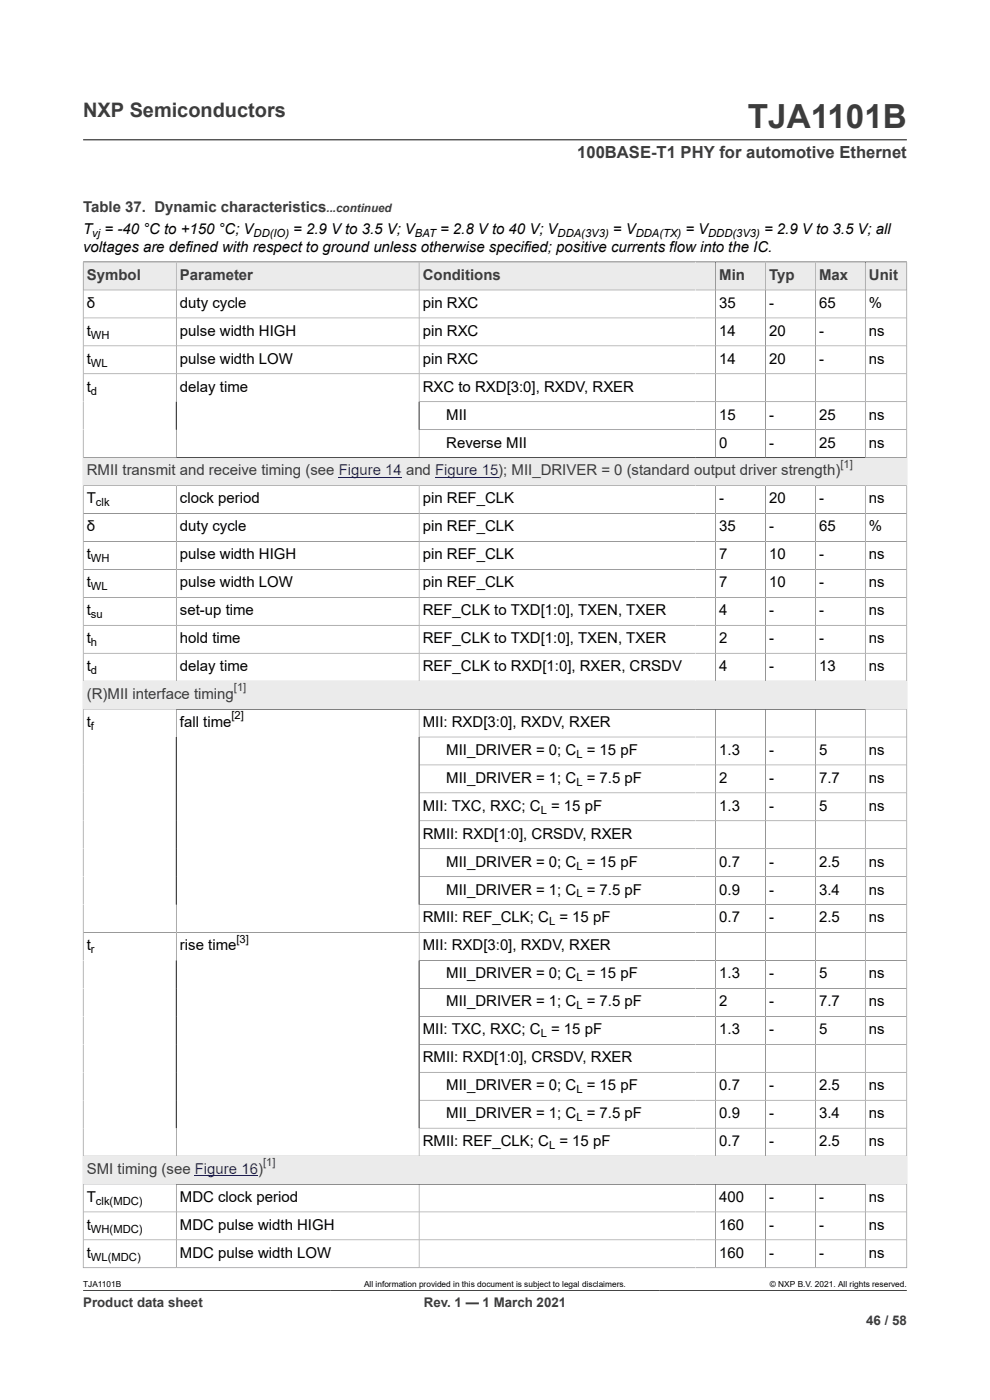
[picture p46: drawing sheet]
<svg xmlns="http://www.w3.org/2000/svg" width="210mm" height="297mm" viewBox="0 0 210 297" stroke-linecap="round" stroke-linejoin="round" font-family="sans-serif">
<defs><g id="words">
<text font-size="7.1" fill="#3c3c3c" x="158.6" y="27.2">TJA1101B</text>
<text font-size="4.2" fill="#3c3c3c" x="17.6" y="24.8">NXP Semiconductors</text>
<text font-size="3.5" fill="#3c3c3c" x="122.4" y="33.5">100BASE-T1 PHY for automotive Ethernet</text>
<g font-size="3.2" fill="#3c3c3c">
<text x="17.6" y="45.1">Table 37. Dynamic characteristics</text>
<text x="18.4" y="59.4">Symbol</text>
<text x="38.2" y="59.4">Parameter</text>
<text x="89.7" y="59.4">Conditions</text>
<text x="152.6" y="59.4">Min</text>
<text x="163.2" y="59.4">Typ</text>
<text x="173.7" y="59.4">Max</text>
<text x="184.3" y="59.4">Unit</text>
<text x="18.4" y="100.9">RMII transmit and receive timing (see Figure 14 and Figure 15); MII_DRIVER = 0 (standard output driver strength)</text>
<text x="18.4" y="148.3">(R)MII interface timing</text>
<text x="18.4" y="249">SMI timing (see Figure 16)</text>
</g>
<g font-size="3.2">
<text x="17.6" y="49.6">T</text>
<text x="17.6" y="53.4">voltages are defined with respect to ground unless otherwise specified; positive currents flow into the IC.</text>
<text x="22.2" y="49.6">= -40 °C to +150 °C; V</text>
<text x="62.2" y="49.6">= 2.9 V to 3.5 V; V</text>
<text x="93.3" y="49.6">= 2.8 V to 40 V; V</text>
<text x="130" y="49.6">= V</text>
<text x="145.4" y="49.6">= V</text>
<text x="162.1" y="49.6">= 2.9 V to 3.5 V; all</text>
<text x="18.4" y="65.3">δ</text>
<text x="38.2" y="65.3">duty cycle</text>
<text x="89.7" y="65.3">pin RXC</text>
<text x="152.6" y="65.3">35</text>
<text x="163.2" y="65.3">-</text>
<text x="173.7" y="65.3">65</text>
<text x="184.3" y="65.3">%</text>
<text x="18.4" y="71.2">t</text>
<text x="38.2" y="71.2">pulse width HIGH</text>
<text x="89.7" y="71.2">pin RXC</text>
<text x="152.6" y="71.2">14</text>
<text x="163.2" y="71.2">20</text>
<text x="173.7" y="71.2">-</text>
<text x="184.3" y="71.2">ns</text>
<text x="18.4" y="77.2">t</text>
<text x="38.2" y="77.2">pulse width LOW</text>
<text x="89.7" y="77.2">pin RXC</text>
<text x="152.6" y="77.2">14</text>
<text x="163.2" y="77.2">20</text>
<text x="173.7" y="77.2">-</text>
<text x="184.3" y="77.2">ns</text>
<text x="18.4" y="83.1">t</text>
<text x="38.2" y="83.1">delay time</text>
<text x="89.7" y="83.1">RXC to RXD[3:0], RXDV, RXER</text>
<text x="94.7" y="89">MII</text>
<text x="152.6" y="89">15</text>
<text x="163.2" y="89">-</text>
<text x="173.7" y="89">25</text>
<text x="184.3" y="89">ns</text>
<text x="94.7" y="94.9">Reverse MII</text>
<text x="152.6" y="94.9">0</text>
<text x="163.2" y="94.9">-</text>
<text x="173.7" y="94.9">25</text>
<text x="184.3" y="94.9">ns</text>
<text x="18.4" y="106.8">T</text>
<text x="38.2" y="106.8">clock period</text>
<text x="89.7" y="106.8">pin REF_CLK</text>
<text x="152.6" y="106.8">-</text>
<text x="163.2" y="106.8">20</text>
<text x="173.7" y="106.8">-</text>
<text x="184.3" y="106.8">ns</text>
<text x="18.4" y="112.7">δ</text>
<text x="38.2" y="112.7">duty cycle</text>
<text x="89.7" y="112.7">pin REF_CLK</text>
<text x="152.6" y="112.7">35</text>
<text x="163.2" y="112.7">-</text>
<text x="173.7" y="112.7">65</text>
<text x="184.3" y="112.7">%</text>
<text x="18.4" y="118.7">t</text>
<text x="38.2" y="118.7">pulse width HIGH</text>
<text x="89.7" y="118.7">pin REF_CLK</text>
<text x="152.6" y="118.7">7</text>
<text x="163.2" y="118.7">10</text>
<text x="173.7" y="118.7">-</text>
<text x="184.3" y="118.7">ns</text>
<text x="18.4" y="124.6">t</text>
<text x="38.2" y="124.6">pulse width LOW</text>
<text x="89.7" y="124.6">pin REF_CLK</text>
<text x="152.6" y="124.6">7</text>
<text x="163.2" y="124.6">10</text>
<text x="173.7" y="124.6">-</text>
<text x="184.3" y="124.6">ns</text>
<text x="18.4" y="130.5">t</text>
<text x="38.2" y="130.5">set-up time</text>
<text x="89.7" y="130.5">REF_CLK to TXD[1:0], TXEN, TXER</text>
<text x="152.6" y="130.5">4</text>
<text x="163.2" y="130.5">-</text>
<text x="173.7" y="130.5">-</text>
<text x="184.3" y="130.5">ns</text>
<text x="18.4" y="136.4">t</text>
<text x="38.2" y="136.4">hold time</text>
<text x="89.7" y="136.4">REF_CLK to TXD[1:0], TXEN, TXER</text>
<text x="152.6" y="136.4">2</text>
<text x="163.2" y="136.4">-</text>
<text x="173.7" y="136.4">-</text>
<text x="184.3" y="136.4">ns</text>
<text x="18.4" y="142.4">t</text>
<text x="38.2" y="142.4">delay time</text>
<text x="89.7" y="142.4">REF_CLK to RXD[1:0], RXER, CRSDV</text>
<text x="152.6" y="142.4">4</text>
<text x="163.2" y="142.4">-</text>
<text x="173.7" y="142.4">13</text>
<text x="184.3" y="142.4">ns</text>
<text x="18.4" y="154.2">t</text>
<text x="38.2" y="154.2">fall time</text>
<text x="89.7" y="154.2">MII: RXD[3:0], RXDV, RXER</text>
<text x="94.7" y="160.1">MII_DRIVER = 0; C = 15 pF</text>
<text x="152.6" y="160.1">1.3</text>
<text x="163.2" y="160.1">-</text>
<text x="173.7" y="160.1">5</text>
<text x="184.3" y="160.1">ns</text>
<text x="94.7" y="166.1">MII_DRIVER = 1; C = 7.5 pF</text>
<text x="152.6" y="166.1">2</text>
<text x="163.2" y="166.1">-</text>
<text x="173.7" y="166.1">7.7</text>
<text x="184.3" y="166.1">ns</text>
<text x="89.7" y="172">MII: TXC, RXC; C = 15 pF</text>
<text x="152.6" y="172">1.3</text>
<text x="163.2" y="172">-</text>
<text x="173.7" y="172">5</text>
<text x="184.3" y="172">ns</text>
<text x="89.7" y="177.9">RMII: RXD[1:0], CRSDV, RXER</text>
<text x="94.7" y="183.8">MII_DRIVER = 0; C = 15 pF</text>
<text x="152.6" y="183.8">0.7</text>
<text x="163.2" y="183.8">-</text>
<text x="173.7" y="183.8">2.5</text>
<text x="184.3" y="183.8">ns</text>
<text x="94.7" y="189.8">MII_DRIVER = 1; C = 7.5 pF</text>
<text x="152.6" y="189.8">0.9</text>
<text x="163.2" y="189.8">-</text>
<text x="173.7" y="189.8">3.4</text>
<text x="184.3" y="189.8">ns</text>
<text x="89.7" y="195.7">RMII: REF_CLK; C = 15 pF</text>
<text x="152.6" y="195.7">0.7</text>
<text x="163.2" y="195.7">-</text>
<text x="173.7" y="195.7">2.5</text>
<text x="184.3" y="195.7">ns</text>
<text x="18.4" y="201.6">t</text>
<text x="38.2" y="201.6">rise time</text>
<text x="89.7" y="201.6">MII: RXD[3:0], RXDV, RXER</text>
<text x="94.7" y="207.6">MII_DRIVER = 0; C = 15 pF</text>
<text x="152.6" y="207.6">1.3</text>
<text x="163.2" y="207.6">-</text>
<text x="173.7" y="207.6">5</text>
<text x="184.3" y="207.6">ns</text>
<text x="94.7" y="213.5">MII_DRIVER = 1; C = 7.5 pF</text>
<text x="152.6" y="213.5">2</text>
<text x="163.2" y="213.5">-</text>
<text x="173.7" y="213.5">7.7</text>
<text x="184.3" y="213.5">ns</text>
<text x="89.7" y="219.4">MII: TXC, RXC; C = 15 pF</text>
<text x="152.6" y="219.4">1.3</text>
<text x="163.2" y="219.4">-</text>
<text x="173.7" y="219.4">5</text>
<text x="184.3" y="219.4">ns</text>
<text x="89.7" y="225.3">RMII: RXD[1:0], CRSDV, RXER</text>
<text x="94.7" y="231.3">MII_DRIVER = 0; C = 15 pF</text>
<text x="152.6" y="231.3">0.7</text>
<text x="163.2" y="231.3">-</text>
<text x="173.7" y="231.3">2.5</text>
<text x="184.3" y="231.3">ns</text>
<text x="94.7" y="237.2">MII_DRIVER = 1; C = 7.5 pF</text>
<text x="152.6" y="237.2">0.9</text>
<text x="163.2" y="237.2">-</text>
<text x="173.7" y="237.2">3.4</text>
<text x="184.3" y="237.2">ns</text>
<text x="89.7" y="243.1">RMII: REF_CLK; C = 15 pF</text>
<text x="152.6" y="243.1">0.7</text>
<text x="163.2" y="243.1">-</text>
<text x="173.7" y="243.1">2.5</text>
<text x="184.3" y="243.1">ns</text>
<text x="18.4" y="255">T</text>
<text x="38.2" y="255">MDC clock period</text>
<text x="152.6" y="255">400</text>
<text x="163.2" y="255">-</text>
<text x="173.7" y="255">-</text>
<text x="184.3" y="255">ns</text>
<text x="18.4" y="260.9">t</text>
<text x="38.2" y="260.9">MDC pulse width HIGH</text>
<text x="152.6" y="260.9">160</text>
<text x="163.2" y="260.9">-</text>
<text x="173.7" y="260.9">-</text>
<text x="184.3" y="260.9">ns</text>
<text x="18.4" y="266.8">t</text>
<text x="38.2" y="266.8">MDC pulse width LOW</text>
<text x="152.6" y="266.8">160</text>
<text x="163.2" y="266.8">-</text>
<text x="173.7" y="266.8">-</text>
<text x="184.3" y="266.8">ns</text>
</g>
<g font-size="2.8" fill="#3c3c3c">
<text x="17.6" y="277.3">Product data sheet</text>
<text x="89.9" y="277.3">Rev. 1 — 1 March 2021</text>
<text x="183.7" y="281">46 / 58</text>
</g>
<text font-size="2.5" fill="#3c3c3c" x="69.3" y="45.1">...continued</text>
<g font-size="2.4">
<text x="19.6" y="50.2">vj</text>
<text x="53.8" y="50.2">DD(IO)</text>
<text x="88" y="50.2">BAT</text>
<text x="118.3" y="50.2">DDA(3V3)</text>
<text x="134.9" y="50.2">DDA(TX)</text>
<text x="150.2" y="50.2">DDD(3V3)</text>
<text x="19.3" y="71.9">WH</text>
<text x="19.3" y="77.8">WL</text>
<text x="19.3" y="83.7">d</text>
<text x="20.4" y="107.4">clk</text>
<text x="19.3" y="119.3">WH</text>
<text x="19.3" y="125.2">WL</text>
<text x="19.3" y="131.1">su</text>
<text x="19.3" y="137">h</text>
<text x="19.3" y="143">d</text>
<text x="19.3" y="154.8">f</text>
<text x="49.1" y="152.6">[2]</text>
<text x="122.3" y="160.8">L</text>
<text x="122.3" y="166.7">L</text>
<text x="114.7" y="172.6">L</text>
<text x="122.3" y="184.5">L</text>
<text x="122.3" y="190.4">L</text>
<text x="116.5" y="196.3">L</text>
<text x="19.3" y="202.2">r</text>
<text x="50.2" y="200">[3]</text>
<text x="122.3" y="208.2">L</text>
<text x="122.3" y="214.1">L</text>
<text x="114.7" y="220">L</text>
<text x="122.3" y="231.9">L</text>
<text x="122.3" y="237.8">L</text>
<text x="116.5" y="243.7">L</text>
<text x="20.4" y="255.6">clk(MDC)</text>
<text x="19.3" y="261.5">WH(MDC)</text>
<text x="19.3" y="267.4">WL(MDC)</text>
</g>
<g font-size="2.4" fill="#3c3c3c">
<text x="178.3" y="99.2">[1]</text>
<text x="49.6" y="146.6">[1]</text>
<text x="55.8" y="247.4">[1]</text>
</g>
<g font-size="1.8">
<text x="17.6" y="273.1">TJA1101B</text>
<text x="77.2" y="273.1">All information provided in this document is subject to legal disclaimers.</text>
<text x="163.3" y="273.1">© NXP B.V. 2021. All rights reserved.</text>
</g>
</g></defs>
<path d="M17.6 29.7h174.8M17.6 55.6h174.8" fill="none" stroke="#3c3c3c" stroke-width=".21"/>
<path d="M17.7 55.7h19.6v5.8h-19.6z" fill="#ebebeb"/>
<path d="M17.6 55.6h19.8v5.9h-19.8z" fill="none" stroke="#3c3c3c" stroke-width=".21"/>
<path d="M37.5 55.7h51.3v5.8h-51.3z" fill="#ebebeb"/>
<path d="M37.4 55.6h51.5v5.9h-51.5z" fill="none" stroke="#3c3c3c" stroke-width=".21"/>
<path d="M89 55.7h58.6v5.8h-58.6z" fill="#ebebeb"/>
<path d="M147.6 55.6h-58.7v5.9h58.7" fill="none" stroke="#3c3c3c" stroke-width=".21"/>
<path d="M147.6 55.7h4.1v5.8h-4.1z" fill="#ebebeb"/>
<path d="M147.6 55.6h4.2v5.9h-4.2" fill="none" stroke="#3c3c3c" stroke-width=".21"/>
<path d="M151.9 55.7h10.4v5.8h-10.4z" fill="#ebebeb"/>
<path d="M151.8 55.6h10.6v5.9h-10.6z" fill="none" stroke="#3c3c3c" stroke-width=".21"/>
<path d="M162.4 55.7h10.5v5.8h-10.5z" fill="#ebebeb"/>
<path d="M162.4 55.6h10.6v5.9h-10.6z" fill="none" stroke="#3c3c3c" stroke-width=".21"/>
<path d="M173 55.7h10.5v5.8h-10.5z" fill="#ebebeb"/>
<path d="M173 55.6h10.5v5.9h-10.5z" fill="none" stroke="#3c3c3c" stroke-width=".21"/>
<path d="M183.6 55.7h8.7v5.8h-8.7z" fill="#ebebeb"/>
<path d="M17.6 67.5h174.8M17.6 73.4h174.8M17.6 79.3h174.8M37.4 61.5v35.6M88.9 61.5v35.6M151.8 61.5v35.6M162.4 61.5v35.6M173 61.5v35.6M192.4 61.5h-174.8v41.5h174.8v-47.4h-8.9v41.5M17.6 97.1h174.8M88.9 85.2h103.5M88.9 91.2h103.5" fill="none" stroke="#3c3c3c" stroke-width=".21"/>
<path d="M17.7 97.2h174.6v5.7h-174.6z" fill="#ebebeb"/>
<path d="M71.8 101.2h13.4M92.3 101.2h13.4" fill="none" stroke="#00f" stroke-width=".21"/>
<g fill="none" stroke="#3c3c3c" stroke-width=".21">
<path d="M17.6 103h174.8v47.4h-174.8zM17.6 114.9h174.8M37.4 103v41.5M88.9 103v41.5M151.8 103v41.5M162.4 103v41.5M173 103v41.5M183.5 103v41.5M192.4 108.9h-174.8M17.6 126.7h174.8M17.6 132.6h174.8M192.4 120.8h-174.8"/>
<path d="M192.4 138.6h-174.8M17.6 144.5h174.8"/>
</g>
<path d="M17.7 144.6h174.6v5.8h-174.6z" fill="#ebebeb"/>
<g fill="none" stroke="#3c3c3c" stroke-width=".21">
<path d="M17.6 150.4h174.8v100.8h-174.8zM37.4 150.4v94.9M88.9 156.4h103.5M88.9 150.4v94.9M151.8 150.4v94.9M162.4 150.4v94.9M173 150.4v94.9M183.5 150.4v94.9M88.9 162.3h103.5M88.9 168.2h103.5M88.9 174.1h103.5M88.9 180.1h103.5"/>
<path d="M88.9 186h103.5M88.9 191.9h103.5M192.4 197.8h-174.8M88.9 203.8h103.5M88.9 209.7h103.5M88.9 215.6h103.5M88.9 221.5h103.5M88.9 227.5h103.5M88.9 233.4h103.5M88.9 239.3h103.5M17.6 245.3h174.8"/>
</g>
<path d="M17.7 245.3h174.6v5.8h-174.6z" fill="#ebebeb"/>
<path d="M41.3 249.4h13.4" fill="none" stroke="#00f" stroke-width=".21"/>
<path d="M17.6 257.1h174.8M37.4 251.2v17.8M88.9 251.2v17.8M151.8 251.2v17.8M162.4 251.2v17.8M173 251.2v17.8M183.5 251.2v17.8M17.6 269h174.8M17.6 273.8h174.8M192.4 269v-17.8h-174.8v17.8M192.4 263h-174.8" fill="none" stroke="#3c3c3c" stroke-width=".21"/>
<use href="#words"/>
</svg>
